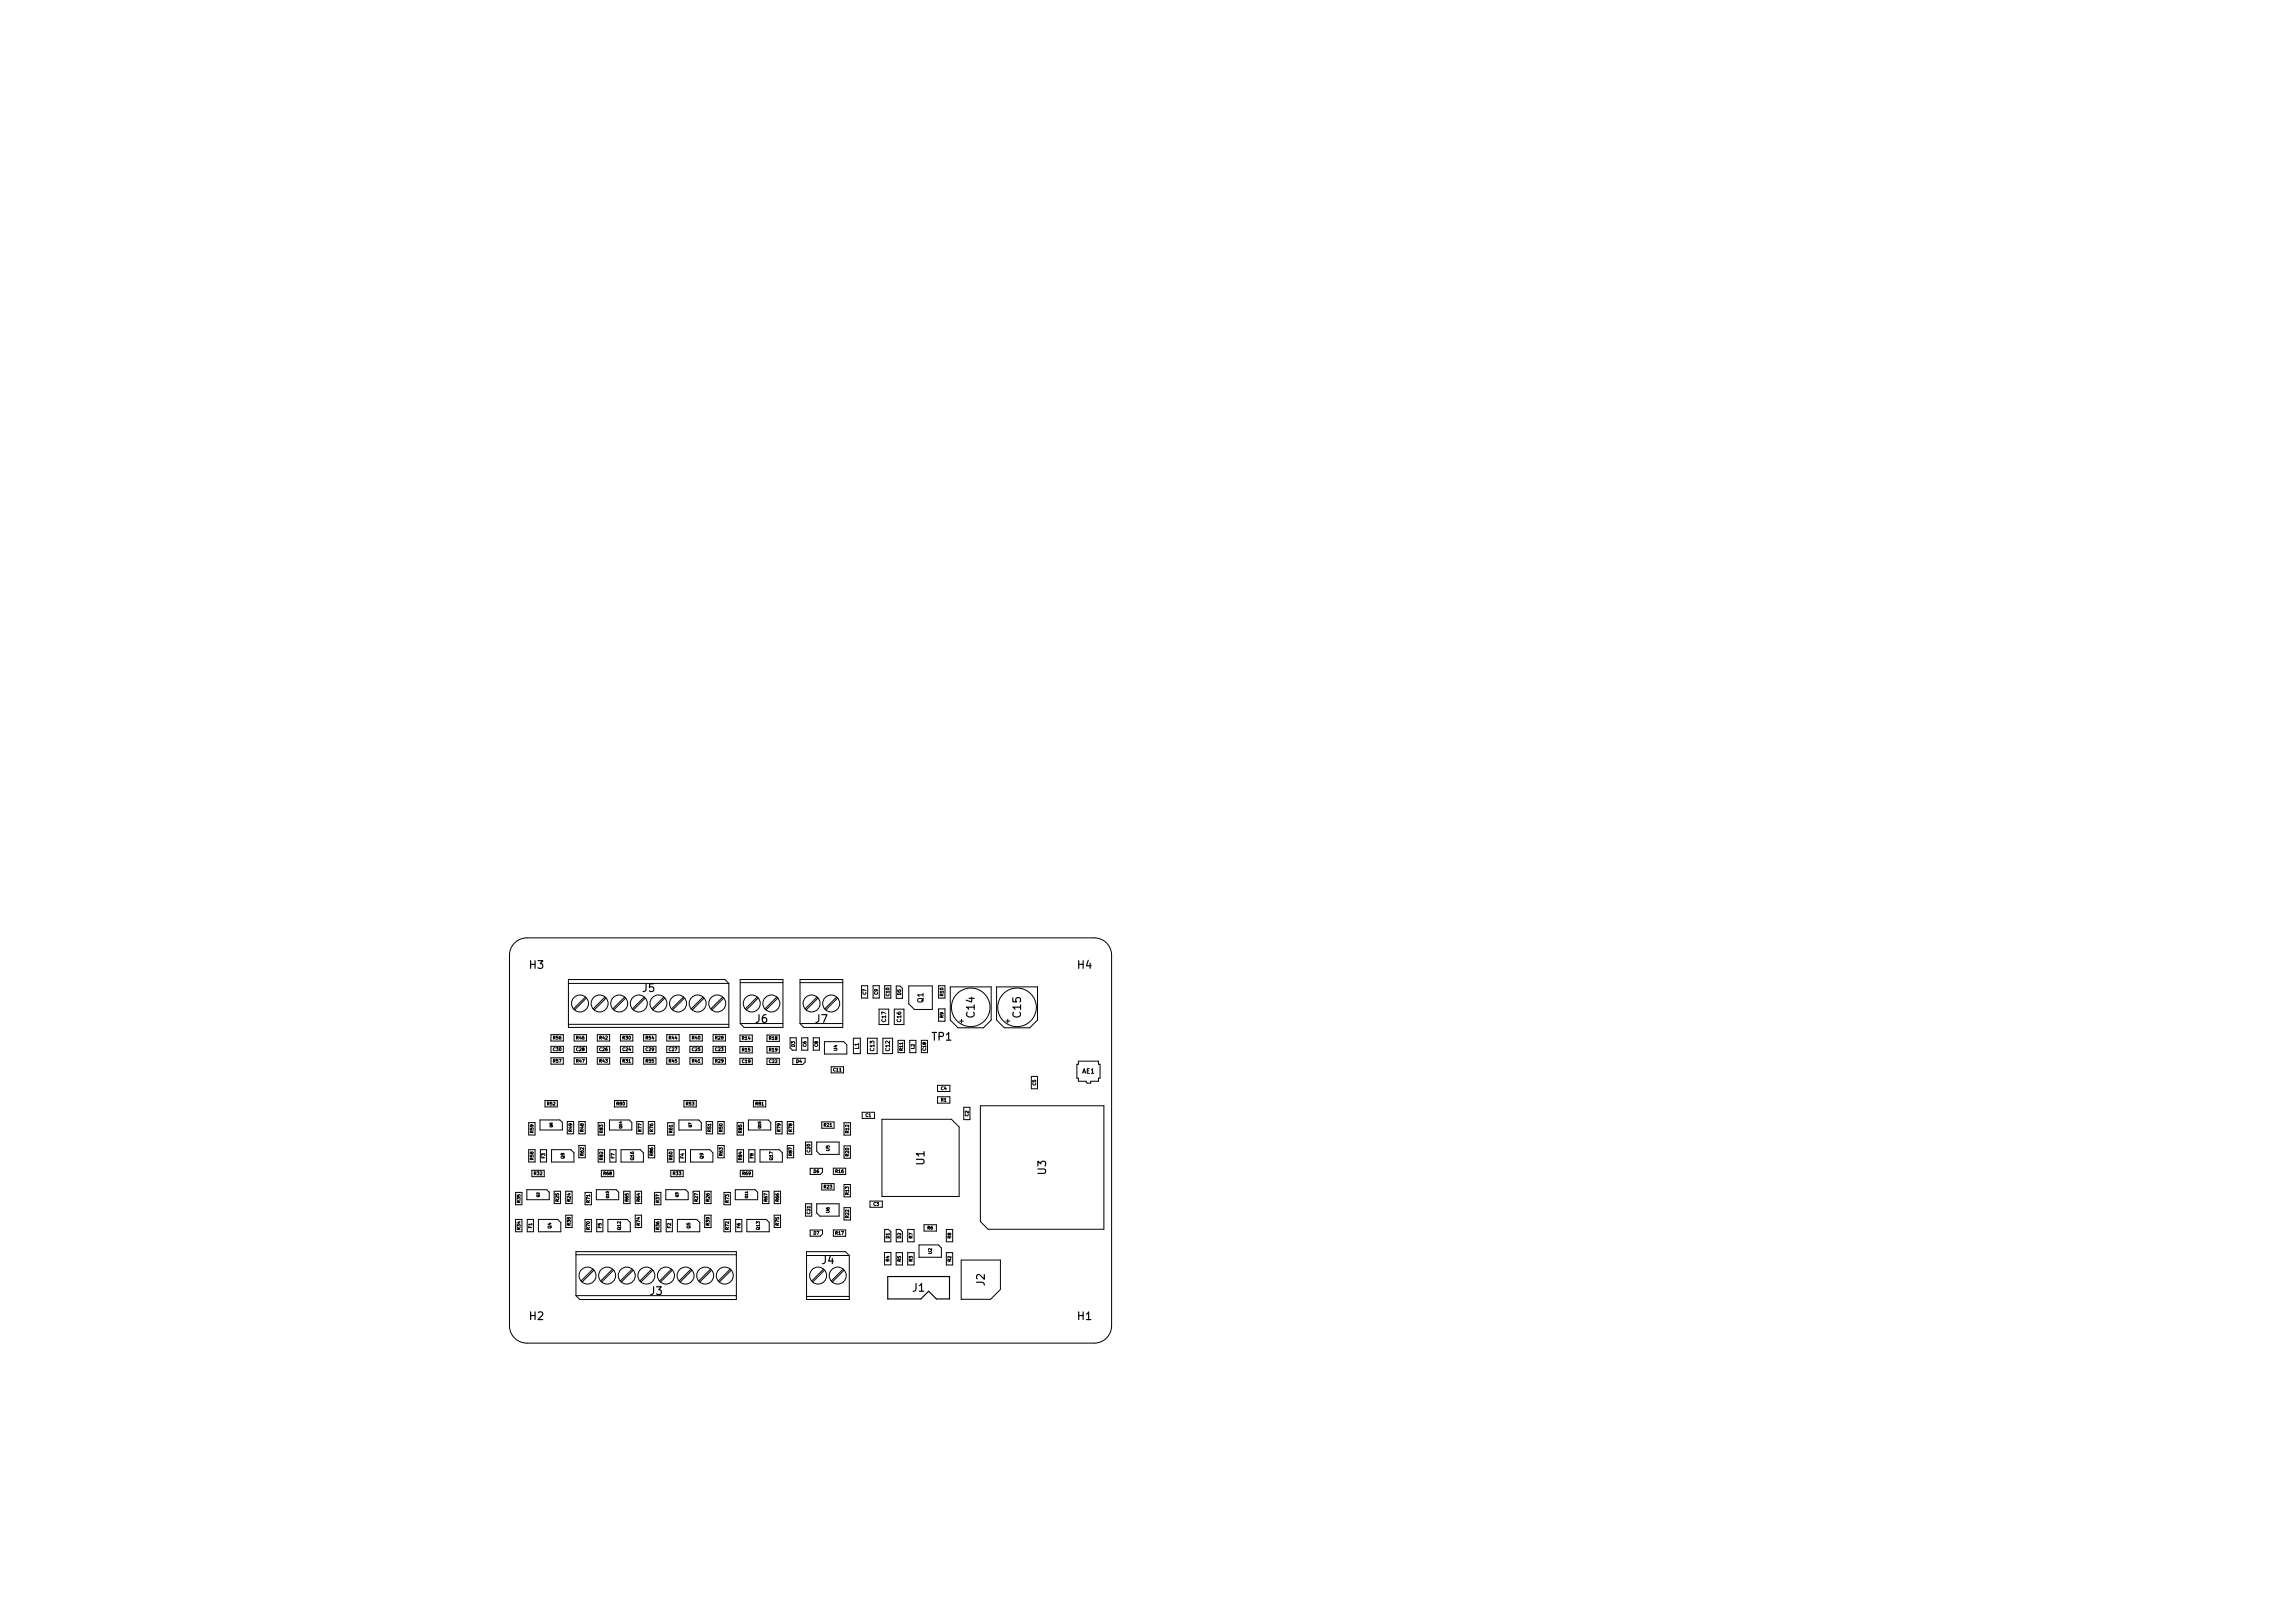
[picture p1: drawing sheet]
<svg xmlns="http://www.w3.org/2000/svg" width="297mm" height="210mm" viewBox="0 0 297 210" stroke-linecap="round" stroke-linejoin="round" font-family="sans-serif">
<defs><g id="words">
<g font-size="1.4">
<text x="68.6" y="125.5">H3</text>
<text x="139.6" y="125.5">H4</text>
<text x="83.3" y="128.5">J5</text>
<text x="126.2" y="131.8" transform="rotate(-90 126.2 131.8)">C14</text>
<text x="132.2" y="131.8" transform="rotate(-90 132.2 131.8)">C15</text>
<text x="97.9" y="132.5">J6</text>
<text x="105.6" y="132.5">J7</text>
<text x="120.7" y="134.8">TP1</text>
<text x="119.8" y="150.9" transform="rotate(-90 119.8 150.9)">U1</text>
<text x="135.5" y="152.1" transform="rotate(-90 135.5 152.1)">U3</text>
<text x="84.2" y="167.7">J3</text>
<text x="106.5" y="163.7">J4</text>
<text x="118.2" y="167.3">J1</text>
<text x="127.6" y="166.6" transform="rotate(-90 127.6 166.6)">J2</text>
<text x="68.6" y="171">H2</text>
<text x="139.6" y="171">H1</text>
</g>
<text font-size="1" x="119.6" y="129.9" transform="rotate(-90 119.6 129.9)">Q1</text>
<text font-size=".8" x="140.2" y="139.1">AE1</text>
<g font-size=".7">
<text x="111.2" y="135.9" transform="rotate(-90 111.2 135.9)">L1</text>
<text x="113.2" y="136.1" transform="rotate(-90 113.2 136.1)">C13</text>
<text x="114.8" y="132.4" transform="rotate(-90 114.8 132.4)">C17</text>
<text x="115.2" y="136.1" transform="rotate(-90 115.2 136.1)">C12</text>
<text x="116.7" y="132.4" transform="rotate(-90 116.7 132.4)">C16</text>
</g>
<g font-size=".6">
<text x="112.2" y="128.9" transform="rotate(-90 112.2 128.9)">C7</text>
<text x="113.7" y="128.9" transform="rotate(-90 113.7 128.9)">C9</text>
<text x="115.2" y="129" transform="rotate(-90 115.2 129)">C10</text>
<text x="116.7" y="128.9" transform="rotate(-90 116.7 128.9)">D5</text>
<text x="122.2" y="131.9" transform="rotate(-90 122.2 131.9)">R9</text>
<text x="122.2" y="129" transform="rotate(-90 122.2 129)">R10</text>
<text x="71.7" y="136.1">C30</text>
<text x="71.7" y="137.6">R57</text>
<text x="71.7" y="134.6">R56</text>
<text x="74.7" y="136.1">C28</text>
<text x="74.7" y="137.6">R47</text>
<text x="74.7" y="134.6">R46</text>
<text x="77.7" y="137.6">R43</text>
<text x="77.7" y="136.1">C26</text>
<text x="77.7" y="134.6">R42</text>
<text x="80.7" y="137.6">R31</text>
<text x="80.7" y="136.1">C24</text>
<text x="80.7" y="134.6">R30</text>
<text x="83.7" y="134.6">R54</text>
<text x="83.7" y="137.6">R55</text>
<text x="83.7" y="136.1">C29</text>
<text x="86.7" y="137.6">R45</text>
<text x="86.7" y="136.1">C27</text>
<text x="86.7" y="134.6">R44</text>
<text x="89.7" y="136.1">C25</text>
<text x="89.7" y="134.6">R40</text>
<text x="89.7" y="137.6">R41</text>
<text x="92.7" y="134.6">R28</text>
<text x="92.7" y="137.6">R29</text>
<text x="92.7" y="136.1">C23</text>
<text x="96.1" y="134.7">R14</text>
<text x="96.1" y="136.2">R15</text>
<text x="96.1" y="137.7">C19</text>
<text x="99.6" y="136.2">R19</text>
<text x="99.6" y="137.7">C22</text>
<text x="99.6" y="134.7">R18</text>
<text x="103" y="135.6" transform="rotate(-90 103 135.6)">D3</text>
<text x="103.1" y="137.7">D4</text>
<text x="104.4" y="135.6" transform="rotate(-90 104.4 135.6)">C6</text>
<text x="106" y="135.6" transform="rotate(-90 106 135.6)">C8</text>
<text x="108.5" y="136.1" transform="rotate(-90 108.5 136.1)">U4</text>
<text x="116.9" y="136.1" transform="rotate(-90 116.9 136.1)">R11</text>
<text x="118.5" y="135.9" transform="rotate(-90 118.5 135.9)">L2</text>
<text x="119.9" y="136.1" transform="rotate(-90 119.9 136.1)">C18</text>
<text x="70.9" y="143.2">R52</text>
<text x="79.9" y="143.2">R80</text>
<text x="88.9" y="143.2">R53</text>
<text x="97.9" y="143.2">R81</text>
<text x="108" y="138.8">C11</text>
<text x="121.9" y="141.2">C4</text>
<text x="121.9" y="142.7">R1</text>
<text x="134.2" y="140.6" transform="rotate(-90 134.2 140.6)">C5</text>
<text x="69.1" y="146.7" transform="rotate(-90 69.1 146.7)">R59</text>
<text x="74.1" y="146.6" transform="rotate(-90 74.1 146.6)">R49</text>
<text x="75.6" y="149.7" transform="rotate(-90 75.6 149.7)">R62</text>
<text x="75.6" y="146.6" transform="rotate(-90 75.6 146.6)">R48</text>
<text x="78.1" y="146.8" transform="rotate(-90 78.1 146.8)">R83</text>
<text x="83.1" y="146.6" transform="rotate(-90 83.1 146.6)">R77</text>
<text x="84.6" y="149.7" transform="rotate(-90 84.6 149.7)">R86</text>
<text x="84.6" y="146.6" transform="rotate(-90 84.6 146.6)">R76</text>
<text x="87.1" y="146.8" transform="rotate(-90 87.1 146.8)">R61</text>
<text x="92.1" y="146.6" transform="rotate(-90 92.1 146.6)">R51</text>
<text x="93.6" y="149.7" transform="rotate(-90 93.6 149.7)">R63</text>
<text x="93.6" y="146.6" transform="rotate(-90 93.6 146.6)">R50</text>
<text x="96.1" y="146.8" transform="rotate(-90 96.1 146.8)">R85</text>
<text x="101.1" y="146.6" transform="rotate(-90 101.1 146.6)">R79</text>
<text x="102.6" y="149.7" transform="rotate(-90 102.6 149.7)">R87</text>
<text x="102.6" y="146.6" transform="rotate(-90 102.6 146.6)">R78</text>
<text x="105" y="149.3" transform="rotate(-90 105 149.3)">C20</text>
<text x="106.7" y="145.9">R21</text>
<text x="107.4" y="149.1" transform="rotate(-90 107.4 149.1)">U5</text>
<text x="109.9" y="149.8" transform="rotate(-90 109.9 149.8)">R20</text>
<text x="109.9" y="146.8" transform="rotate(-90 109.9 146.8)">R12</text>
<text x="112.1" y="144.7">C1</text>
<text x="125.5" y="144.6" transform="rotate(-90 125.5 144.6)">C2</text>
<text x="67.4" y="155.8" transform="rotate(-90 67.4 155.8)">R35</text>
<text x="69.1" y="150.2" transform="rotate(-90 69.1 150.2)">R58</text>
<text x="69.2" y="152.2">R32</text>
<text x="70.6" y="150.1" transform="rotate(-90 70.6 150.1)">F3</text>
<text x="72.4" y="155.6" transform="rotate(-90 72.4 155.6)">R25</text>
<text x="73.1" y="150.1" transform="rotate(-90 73.1 150.1)">Q8</text>
<text x="73.9" y="155.6" transform="rotate(-90 73.9 155.6)">R24</text>
<text x="76.4" y="155.8" transform="rotate(-90 76.4 155.8)">R71</text>
<text x="78.1" y="150.3" transform="rotate(-90 78.1 150.3)">R82</text>
<text x="78.2" y="152.2">R68</text>
<text x="79.6" y="150.1" transform="rotate(-90 79.6 150.1)">F7</text>
<text x="81.4" y="155.6" transform="rotate(-90 81.4 155.6)">R65</text>
<text x="82.1" y="150.3" transform="rotate(-90 82.1 150.3)">Q16</text>
<text x="82.9" y="155.6" transform="rotate(-90 82.9 155.6)">R64</text>
<text x="85.4" y="155.8" transform="rotate(-90 85.4 155.8)">R37</text>
<text x="87.1" y="150.3" transform="rotate(-90 87.1 150.3)">R60</text>
<text x="87.2" y="152.2">R33</text>
<text x="88.6" y="150.1" transform="rotate(-90 88.6 150.1)">F4</text>
<text x="90.4" y="155.6" transform="rotate(-90 90.4 155.6)">R27</text>
<text x="91.1" y="150.1" transform="rotate(-90 91.1 150.1)">Q9</text>
<text x="91.9" y="155.6" transform="rotate(-90 91.9 155.6)">R26</text>
<text x="94.4" y="155.8" transform="rotate(-90 94.4 155.8)">R73</text>
<text x="96.1" y="150.3" transform="rotate(-90 96.1 150.3)">R84</text>
<text x="96.2" y="152.2">R69</text>
<text x="97.6" y="150.1" transform="rotate(-90 97.6 150.1)">F8</text>
<text x="99.4" y="155.6" transform="rotate(-90 99.4 155.6)">R67</text>
<text x="100.1" y="150.3" transform="rotate(-90 100.1 150.3)">Q17</text>
<text x="100.9" y="155.6" transform="rotate(-90 100.9 155.6)">R66</text>
<text x="105.4" y="151.9">D6</text>
<text x="106.7" y="153.9">R23</text>
<text x="108.2" y="151.9">R16</text>
<text x="109.9" y="154.8" transform="rotate(-90 109.9 154.8)">R13</text>
<text x="67.4" y="159.3" transform="rotate(-90 67.4 159.3)">R34</text>
<text x="68.9" y="159.1" transform="rotate(-90 68.9 159.1)">F1</text>
<text x="71.4" y="159.1" transform="rotate(-90 71.4 159.1)">Q4</text>
<text x="73.9" y="158.7" transform="rotate(-90 73.9 158.7)">R38</text>
<text x="76.4" y="159.3" transform="rotate(-90 76.4 159.3)">R70</text>
<text x="77.9" y="159.1" transform="rotate(-90 77.9 159.1)">F5</text>
<text x="80.4" y="159.3" transform="rotate(-90 80.4 159.3)">Q12</text>
<text x="82.9" y="158.7" transform="rotate(-90 82.9 158.7)">R74</text>
<text x="85.4" y="159.3" transform="rotate(-90 85.4 159.3)">R36</text>
<text x="86.9" y="159.1" transform="rotate(-90 86.9 159.1)">F2</text>
<text x="89.4" y="159.1" transform="rotate(-90 89.4 159.1)">Q5</text>
<text x="91.9" y="158.7" transform="rotate(-90 91.9 158.7)">R39</text>
<text x="94.4" y="159.3" transform="rotate(-90 94.4 159.3)">R72</text>
<text x="95.9" y="159.1" transform="rotate(-90 95.9 159.1)">F6</text>
<text x="98.4" y="159.3" transform="rotate(-90 98.4 159.3)">Q13</text>
<text x="100.9" y="158.7" transform="rotate(-90 100.9 158.7)">R75</text>
<text x="105" y="157.3" transform="rotate(-90 105 157.3)">C21</text>
<text x="105.4" y="159.9">D7</text>
<text x="107.4" y="157.1" transform="rotate(-90 107.4 157.1)">U6</text>
<text x="108.2" y="159.9">R17</text>
<text x="109.9" y="157.8" transform="rotate(-90 109.9 157.8)">R22</text>
<text x="113.1" y="156.2">C3</text>
<text x="115.2" y="160.4" transform="rotate(-90 115.2 160.4)">D1</text>
<text x="116.7" y="160.4" transform="rotate(-90 116.7 160.4)">D2</text>
<text x="118.2" y="160.4" transform="rotate(-90 118.2 160.4)">R7</text>
<text x="120.1" y="159.3">R6</text>
<text x="123.2" y="160.4" transform="rotate(-90 123.2 160.4)">R8</text>
<text x="115.2" y="163.4" transform="rotate(-90 115.2 163.4)">R4</text>
<text x="116.7" y="163.4" transform="rotate(-90 116.7 163.4)">R5</text>
<text x="118.2" y="163.4" transform="rotate(-90 118.2 163.4)">R3</text>
<text x="120.7" y="162.4" transform="rotate(-90 120.7 162.4)">U2</text>
<text x="123.2" y="163.4" transform="rotate(-90 123.2 163.4)">R2</text>
</g>
<g font-size=".4">
<text x="71.6" y="146" transform="rotate(-90 71.6 146)">Q6</text>
<text x="80.6" y="146.2" transform="rotate(-90 80.6 146.2)">Q14</text>
<text x="89.6" y="146" transform="rotate(-90 89.6 146)">Q7</text>
<text x="98.6" y="146.2" transform="rotate(-90 98.6 146.2)">Q15</text>
<text x="69.9" y="155.1" transform="rotate(-90 69.9 155.1)">Q2</text>
<text x="78.9" y="155.2" transform="rotate(-90 78.9 155.2)">Q10</text>
<text x="87.9" y="155.1" transform="rotate(-90 87.9 155.1)">Q3</text>
<text x="96.9" y="155.2" transform="rotate(-90 96.9 155.2)">Q11</text>
</g>
</g></defs>
<g fill="none" stroke="#000" stroke-width=".13">
<path d="M66.7 122.2a2.25 2.25 0 0 1 1.6-.7h73.5a2.25 2.25 0 0 1 2.2 2.2v48a2.25 2.25 0 0 1-2.2 2.3h-73.5a2.25 2.25 0 0 1-2.3-2.3v-48a2.25 2.25 0 0 1 .7-1.5zM71.4 134h1.6v.9h-1.6zM71.4 137h1.6v.9h-1.6zM71.4 135.5h1.6v.8h-1.6zM73.6 126.9h20.3l.5 .5v5.7h-20.8zM73.6 132.7h20.8M73.6 127.4h20.8M74.4 134h1.6v.9h-1.6zM74.4 137h1.6v.9h-1.6zM74.4 135.5h1.6v.8h-1.6zM75.8 129.2l-1.5 1.5M76 129.3l-1.6 1.5"/>
<path d="M77.4 134h1.6v.9h-1.6zM77.4 135.5h1.6v.8h-1.6zM77.4 137h1.6v.9h-1.6zM78.4 129.2l-1.6 1.5M78.5 129.3l-1.5 1.5M80.4 134h1.6v.9h-1.6zM80.4 137h1.6v.9h-1.6zM80.4 135.5h1.6v.8h-1.6zM80.9 129.2l-1.5 1.5M81 129.3l-1.5 1.5M83.4 134h1.6v.9h-1.6zM83.4 135.5h1.6v.8h-1.6z"/>
<path d="M83.4 137h1.6v.9h-1.6zM83.5 129.2l-1.6 1.5M83.6 129.3l-1.5 1.5M86 129.2l-1.5 1.5M86.1 129.3l-1.5 1.5M86.4 134h1.6v.9h-1.6zM86.4 137h1.6v.9h-1.6zM86.4 135.5h1.6v.8h-1.6zM88.5 129.2l-1.5 1.5M88.7 129.3l-1.6 1.5M89.4 134h1.6v.9h-1.6zM89.4 137h1.6v.9h-1.6z"/>
<path d="M89.4 135.5h1.6v.8h-1.6zM91.1 129.2l-1.6 1.5M91.2 129.3l-1.5 1.5M92.4 134h1.6v.9h-1.6zM92.4 135.5h1.6v.8h-1.6zM92.4 137h1.6v.9h-1.6zM93.6 129.2l-1.5 1.5M93.7 129.3l-1.5 1.5M95.9 134.1h1.6v.8h-1.6zM95.9 135.6h1.6v.8h-1.6zM95.9 137.1h1.6v.8h-1.6zM95.9 132.6h5.5"/>
<path d="M95.9 127.3h5.5M95.9 126.9h5.5v6.2h-5l-.5-.5zM98.1 129.2l-1.6 1.5M98.2 129.3l-1.5 1.5M99.4 134.1h1.6v.8h-1.6zM99.4 135.6h1.6v.8h-1.6zM99.4 137.1h1.6v.8h-1.6zM100.6 129.2l-1.5 1.5M100.8 129.3l-1.6 1.5M102.4 134.4h.7v1.6h-.4l-.3-.3zM102.7 137.1h1.6v.5l-.3 .3h-1.3zM103.6 132.6h5.6"/>
<path d="M103.6 127.3h5.6M103.6 126.9h5.6v6.2h-5.1l-.5-.5zM103.8 134.4h.9v1.6h-.9zM105.4 134.4h.7v1.6h-.7zM105.8 129.2l-1.5 1.5M106 129.3l-1.6 1.5M106.8 134.9h2.5l.4 .4v1.2h-2.9zM107.7 138.2h1.6v.8h-1.6zM108.4 129.2l-1.6 1.5M108.5 129.3l-1.5 1.5M110.5 134.5h1v2h-1zM111.6 127.7h.8v1.6h-.8z"/>
<path d="M112.4 134.5h1.2v2h-1.2zM113.1 127.7h.8v1.6h-.8zM113.9 130.7h1.2v2h-1.2zM114.4 134.5h1.2v2h-1.2zM114.6 127.7h.8v1.6h-.8zM115.8 130.7h1.3v2h-1.3zM116.1 127.7h.5l.3 .3v1.3h-.8zM116.3 134.8h.9v1.6h-.9zM117.7 127.7h3.1v3.1h-2.3l-.8-.8zM117.8 134.8h.9v1.6h-.9zM119.4 134.8h.7v1.6h-.7zM121.6 130.7h.8v1.6h-.8z"/>
<path d="M121.6 127.7h.8v1.6h-.8zM123.1 127.8h5.3v4.3l-1 1h-3.3l-1-1zM124.3 132.3h.5M124.5 132v.5M129.1 127.8h5.3v4.3l-1 1h-3.3l-1-1zM130.3 132.3h.5M130.5 132v.5M133.6 139.4h.8v1.6h-.8zM139.7 137.5h2.6v.4h.2v1.8h-.2v.4h-1v.2h-.4l-.2-.2h-1v-.4h-.2v-1.8h.2zM66.8 158h.8v1.6h-.8zM66.8 154.5h.8v1.6h-.8zM68.3 154.1h2.5l.3 .3v1h-2.8z"/>
<path d="M68.3 158h.8v1.6h-.8zM68.5 148.9h.8v1.6h-.8zM68.5 145.4h.8v1.6h-.8zM68.9 151.6h1.6v.8h-1.6zM69.7 158h2.6l.4 .4v1.2h-3zM70 145.1h2.5l.3 .3v1h-2.8zM70 148.9h.8v1.6h-.8zM70.6 142.6h1.6v.8h-1.6zM71.4 148.9h2.6l.4 .4v1.2h-3zM71.8 154.3h.8v1.6h-.8zM73.3 154.3h.8v1.6h-.8zM73.3 157.4h.8v1.6h-.8z"/>
<path d="M73.5 145.3h.8v1.6h-.8zM75 148.4h.8v1.6h-.8zM75 145.3h.8v1.6h-.8zM75.8 158h.8v1.6h-.8zM75.8 154.5h.8v1.6h-.8zM77.3 154.1h2.5l.3 .3v1h-2.8zM77.3 158h.8v1.6h-.8zM77.5 148.9h.8v1.6h-.8zM77.5 145.4h.8v1.6h-.8zM77.9 151.6h1.6v.8h-1.6zM78.7 158h2.6l.4 .4v1.2h-3zM78.9 145.1h2.6l.3 .3v1h-2.9z"/>
<path d="M79 148.9h.8v1.6h-.8zM79.6 142.6h1.6v.8h-1.6zM80.4 148.9h2.5l.4 .4v1.2h-2.9zM80.8 154.3h.8v1.6h-.8zM82.3 154.3h.8v1.6h-.8zM82.3 157.4h.8v1.6h-.8zM82.5 145.3h.8v1.6h-.8zM84 148.4h.8v1.6h-.8zM84 145.3h.8v1.6h-.8zM84.8 158h.8v1.6h-.8zM84.8 154.5h.8v1.6h-.8zM86.3 154.1h2.5l.3 .3v1h-2.8z"/>
<path d="M86.3 158h.8v1.6h-.8zM86.5 148.9h.8v1.6h-.8zM86.5 145.4h.8v1.6h-.8zM86.9 151.6h1.6v.8h-1.6zM87.7 158h2.6l.4 .4v1.2h-3zM87.9 145.1h2.6l.3 .3v1h-2.9zM88 148.9h.8v1.6h-.8zM88.6 142.6h1.6v.8h-1.6zM89.4 148.9h2.5l.4 .4v1.2h-2.9zM89.8 154.3h.8v1.6h-.8zM91.3 154.3h.8v1.6h-.8zM91.3 157.4h.8v1.6h-.8z"/>
<path d="M91.5 145.3h.8v1.6h-.8zM93 145.3h.8v1.6h-.8zM93 148.4h.8v1.6h-.8zM93.8 158h.8v1.6h-.8zM93.8 154.5h.8v1.6h-.8zM95.2 154.1h2.6l.3 .3v1h-2.9zM95.3 158h.8v1.6h-.8zM95.5 148.9h.8v1.6h-.8zM95.5 145.4h.8v1.6h-.8zM95.9 151.6h1.6v.8h-1.6zM96.8 158h2.4l.5 .4v1.2h-2.9zM96.9 145.1h2.6l.3 .3v1h-2.9z"/>
<path d="M97 148.9h.8v1.6h-.8zM97.6 142.6h1.6v.8h-1.6zM98.4 148.9h2.5l.4 .4v1.2h-2.9zM98.8 154.3h.8v1.6h-.8zM100.3 154.3h.8v1.6h-.8zM100.3 157.4h.8v1.6h-.8zM100.5 145.3h.8v1.6h-.8zM102 148.4h.8v1.6h-.8zM102 145.3h.8v1.6h-.8zM104.4 155.9h.7v1.6h-.7zM104.4 147.9h.7v1.6h-.7zM105 151.3h1.5v.5l-.3 .3h-1.2z"/>
<path d="M105 159.3h1.5v.5l-.3 .3h-1.2zM105.8 155.9h2.9v1.6h-2.5l-.4-.4zM105.8 147.9h2.9v1.6h-2.5l-.4-.4zM106.4 153.3h1.7v.9h-1.7zM106.4 145.3h1.7v.9h-1.7zM107.9 159.3h1.6v.9h-1.6zM107.9 151.3h1.6v.9h-1.6zM109.3 153.4h.9v1.6h-.9zM109.3 145.4h.9v1.6h-.9zM109.3 148.4h.9v1.6h-.9zM109.3 156.4h.9v1.6h-.9zM111.7 144.1h1.6v.8h-1.6z"/>
<path d="M112.7 155.6h1.6v.8h-1.6zM114.2 145h9l1 1v9h-10zM114.6 159.3h.5l.3 .3v1.3h-.8zM116.1 159.3h.5l.3 .3v1.3h-.8zM117.6 159.3h.8v1.6h-.8zM119.7 158.7h1.6v.8h-1.6zM121.5 140.6h1.6v.8h-1.6zM121.5 142.1h1.6v.8h-1.6zM122.6 159.3h.8v1.6h-.8zM124.8 143.4h.8v1.6h-.8zM127 143.2h16v16h-15l-1-1zM74.6 162.1h20.8v6.2h-20.3l-.5-.5z"/>
<path d="M74.6 167.8h20.8M74.6 162.5h20.8M76.8 164.4l-1.5 1.5M76.9 164.5l-1.5 1.6M79.4 164.4l-1.6 1.5M79.5 164.5l-1.5 1.6M81.9 164.4l-1.5 1.5M82 164.5l-1.5 1.6M84.4 164.4l-1.5 1.5M84.6 164.5l-1.6 1.6M87 164.4l-1.6 1.5M87.1 164.5l-1.5 1.6"/>
<path d="M89.5 164.4l-1.5 1.5M89.6 164.5l-1.5 1.6M92.1 164.4l-1.6 1.5M92.2 164.5l-1.5 1.6M94.6 164.4l-1.5 1.5M94.7 164.5l-1.5 1.6M104.5 162.1h5l.5 .5v5.7h-5.5zM104.5 167.9h5.5M104.5 162.6h5.5M106.7 164.4l-1.6 1.5M106.8 164.5l-1.5 1.6M109.2 164.4l-1.5 1.5"/>
<path d="M109.4 164.5l-1.6 1.6M114.6 162.3h.8v1.6h-.8zM116.1 162.3h.8v1.6h-.8zM117.6 162.3h.8v1.6h-.8zM119.1 161.3h2.4l.4 .4v1.2h-2.8zM122.6 162.3h.8v1.6h-.8zM124.5 163.2h5.1v3.8l-1.3 1.3h-3.8z"/>
<circle cx="75.1" cy="130" r="1.1"/>
<circle cx="77.7" cy="130" r="1.1"/>
<circle cx="80.2" cy="130" r="1.1"/>
<circle cx="82.8" cy="130" r="1.1"/>
<circle cx="85.3" cy="130" r="1.1"/>
<circle cx="87.8" cy="130" r="1.1"/>
<circle cx="90.4" cy="130" r="1.1"/>
<circle cx="92.9" cy="130" r="1.1"/>
<circle cx="97.4" cy="130" r="1.1"/>
<circle cx="99.9" cy="130" r="1.1"/>
<circle cx="105.1" cy="130" r="1.1"/>
<circle cx="107.7" cy="130" r="1.1"/>
<circle cx="125.7" cy="130.5" r="2.5"/>
<circle cx="131.7" cy="130.5" r="2.5"/>
<circle cx="76.1" cy="165.2" r="1.1"/>
<circle cx="78.6" cy="165.2" r="1.1"/>
<circle cx="81.2" cy="165.2" r="1.1"/>
<circle cx="83.7" cy="165.2" r="1.1"/>
<circle cx="86.3" cy="165.2" r="1.1"/>
<circle cx="88.8" cy="165.2" r="1.1"/>
<circle cx="91.3" cy="165.2" r="1.1"/>
<circle cx="93.9" cy="165.2" r="1.1"/>
<circle cx="106" cy="165.2" r="1.1"/>
<circle cx="108.5" cy="165.2" r="1.1"/>
</g>
<path d="M115 165.4h8v2.9h-1.7l-1-1-1 1h-4.3z" fill="none" stroke="#000" stroke-width=".15"/>
<use href="#words"/>
</svg>
